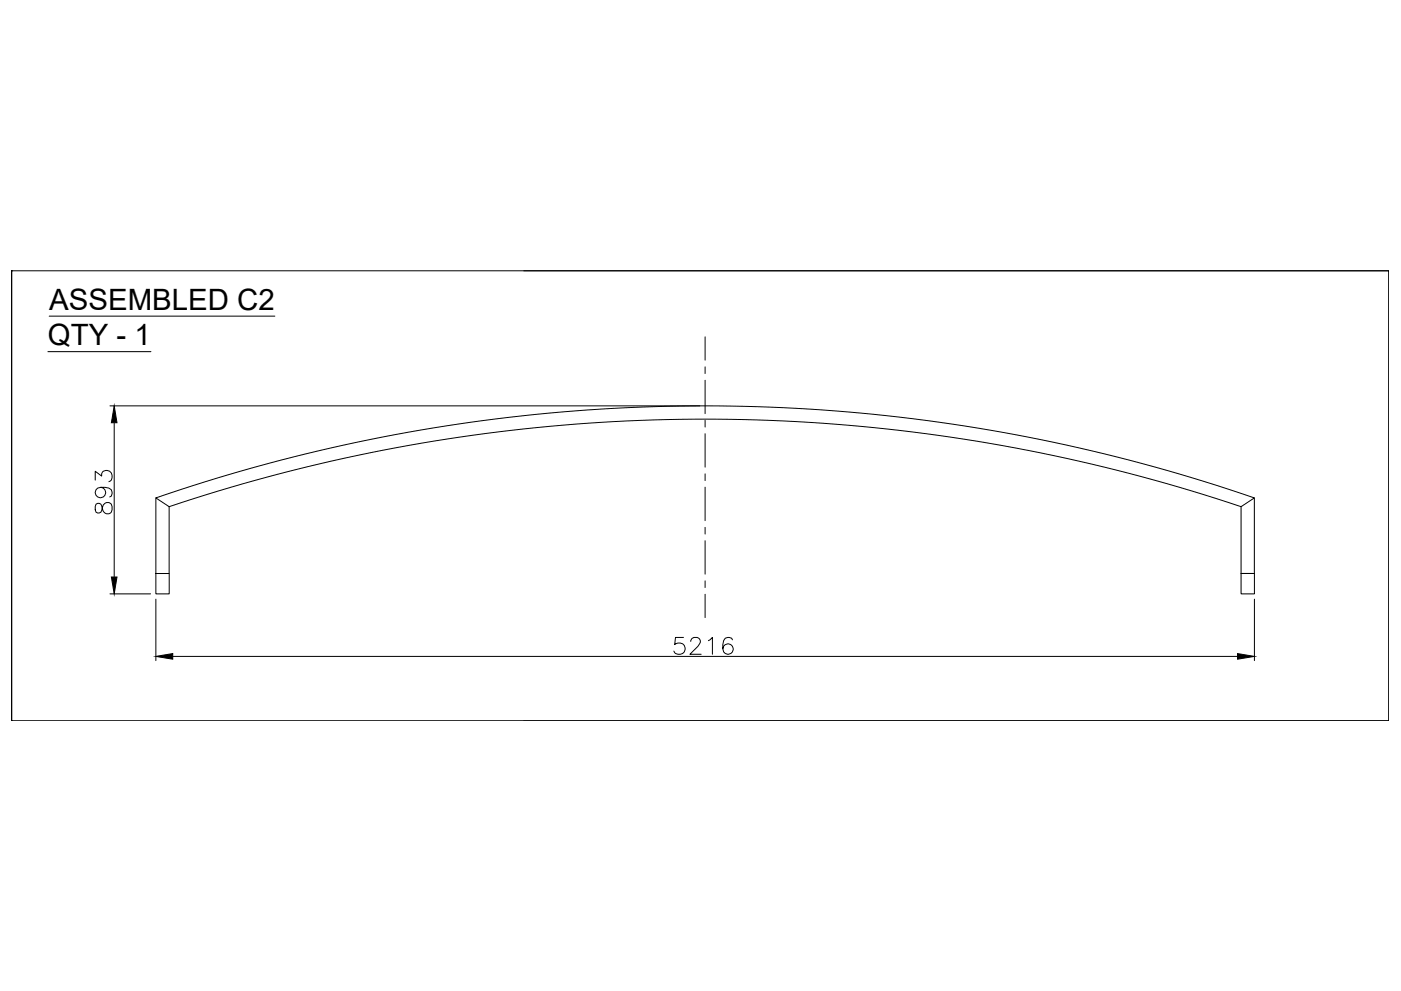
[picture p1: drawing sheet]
<svg xmlns="http://www.w3.org/2000/svg" width="594mm" height="420mm" viewBox="0 0 594 420" stroke-linecap="round" stroke-linejoin="round" font-family="sans-serif">
<defs><g id="words">
<g font-size="12.5">
<text x="20.9" y="131.4">ASSEMBLED C2</text>
<text x="20.3" y="146.4">QTY - 1</text>
</g>
</g></defs>
<!-- layer: 0 -->
<g fill="none" stroke="#000" stroke-width=".42">
<path d="M4.9 114.8h.1M4.9 114.8v190.9h584v-190.9h-584v190.9M222.1 114.8h366.8M588.9 114.8h.1M588.9 114.8v190.9M20.9 134h95.6M20.3 149.1h43.7M299 142.8v9.9M299 155.5v2.9M46.6 172.1h250.2M48.4 179.2v65.4M299 161.2v14.2"/>
<path d="M299 178.2v2.8M299 183.9v14.2M40.4 203.5v-3.7l2.7 2a2.29 2.29 0 0 1 2.6-2.4 2.29 2.29 0 0 1 1.8 3.1l-.3 1-1 .7M40.7 213.8l-.3 1 .3 2.4a1.44 1.44 0 0 0 2.4-.7 3.3 3.3 0 0 1 2-3.4 1.85 1.85 0 0 1 2.4 1.7v1.3a2.05 2.05 0 0 1-2.2 1.8 2.05 2.05 0 0 1-1.8-2.1l-.4-1.4a1.44 1.44 0 0 0-2.4-.6zM42.8 206.6a2.22 2.22 0 0 1 1.9 3.1 2.22 2.22 0 0 1-3.5 .8 2.22 2.22 0 0 1 .2-3.6 6.4 6.4 0 0 1 5.8 .7 2.11 2.11 0 0 1-.7 3.1M66.1 211.1v32.1h5.6v-28.4M71.7 214.8a714.4 714.4 0 0 1 454.6 0M71.7 214.8l-5.6-3.7a714.4 714.4 0 0 1 465.8 0l-5.6 3.7M299 200.9v2.8M299 206.6v14.1M531.9 211.1v32h-5.6v-28.3M299 223.6v2.8"/>
<path d="M299 229.3v14.1M46.6 251.8h17.3M66.1 243.2h5.7v8.6h-5.7zM66.1 254v26.1M299 246.3v2.8M299 251.9v9.9M526.3 243.1h5.6v8.7h-5.6zM531.9 254v26.1M73.2 278.3h451.6M289.8 270.3h-3.4l-.3 3a2.53 2.53 0 0 1 3.8 0 2.53 2.53 0 0 1-.5 3.8 2.53 2.53 0 0 1-3.7-1.1M292.9 272a1.77 1.77 0 0 1 1.4-1.7h1.3a1.74 1.74 0 0 1 1 2.7l-4 4.4h4.7M300.4 271.6l1.7-1.3v7.1"/>
<path d="M310.6 271.3a2.1 2.1 0 0 0-3.1-.7 6.4 6.4 0 0 0-.7 5.8 2.22 2.22 0 0 0 3.6 .2 2.22 2.22 0 0 0-.9-3.5 2.22 2.22 0 0 0-3 1.9M4.9 305.7h.1M4.9 305.7h584M222.1 305.7h366.8M588.9 305.7h.1"/>
</g>
<path d="M48.4 172.1l1.2 7.1h-2.4zM47.2 244.6h2.4l-1.2 7.2zM66.1 278.3l7.1-1.2v2.4zM524.8 277.1l7.1 1.2-7.1 1.2z" fill="#000" stroke="#000" stroke-width=".42"/>
<use href="#words"/>
</svg>
